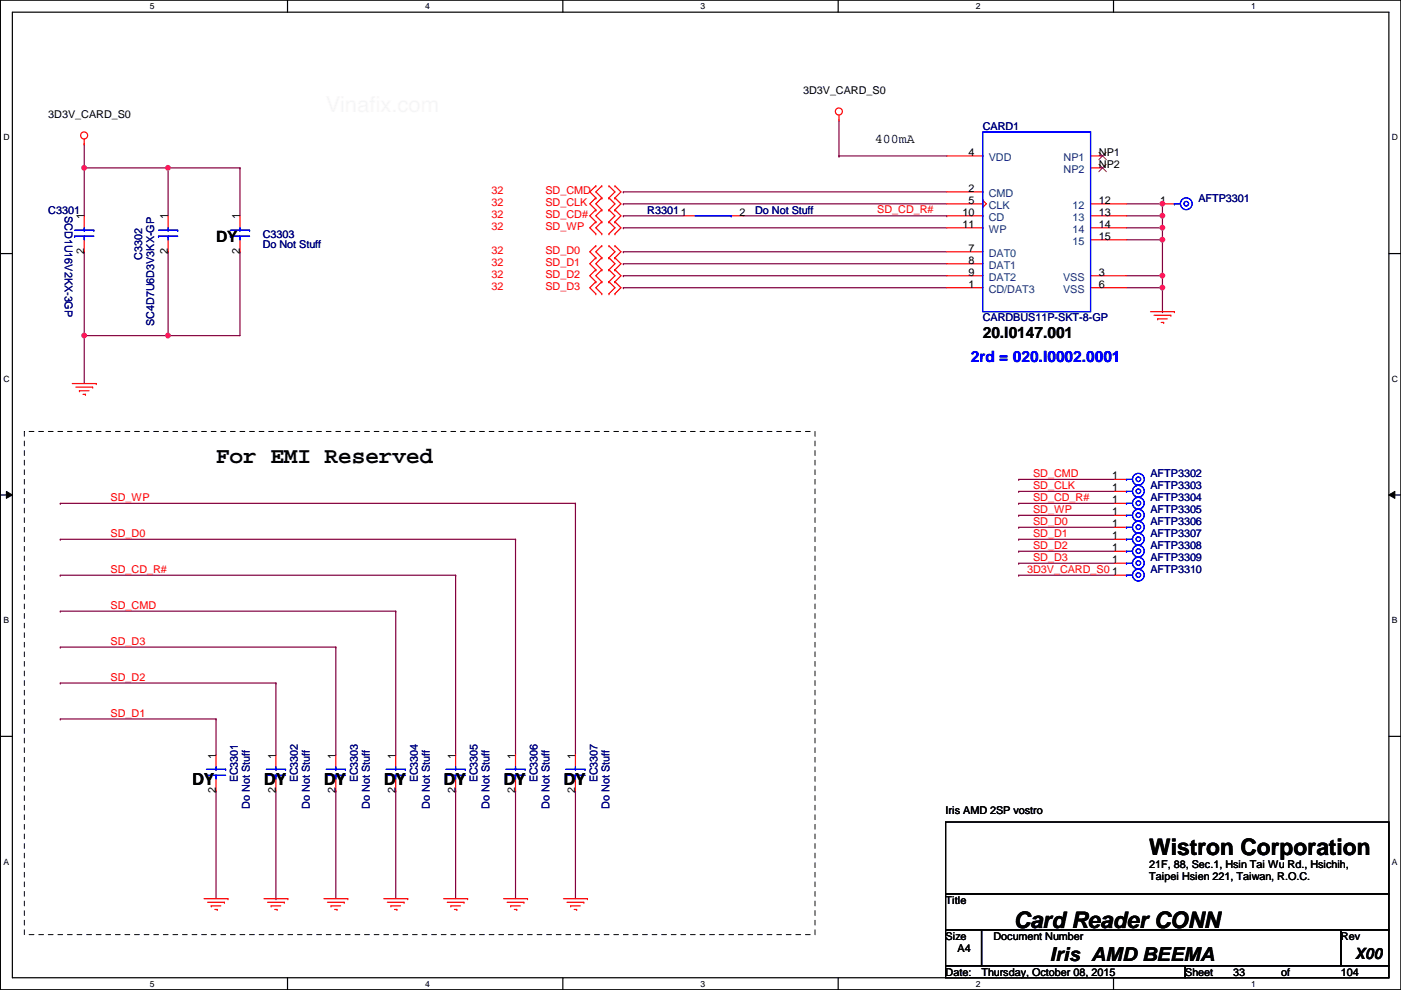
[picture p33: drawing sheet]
<svg xmlns="http://www.w3.org/2000/svg" width="297mm" height="210mm" viewBox="0 0 297 210" stroke-linecap="round" stroke-linejoin="round" font-family="sans-serif">
<defs><g id="words">
<g font-size="4.8">
<text x="45.8" y="98.1">For EMI Reserved</text>
<text x="243.7" y="181.3">Wistron Corporation</text>
<text x="215" y="196.8">Card Reader CONN</text>
</g>
<g font-size="4.1">
<text x="40.7" y="166.5">DY</text>
<text x="56" y="166.5">DY</text>
<text x="68.7" y="166.5">DY</text>
<text x="81.4" y="166.5">DY</text>
<text x="94.1" y="166.5">DY</text>
<text x="106.8" y="166.5">DY</text>
<text x="119.5" y="166.5">DY</text>
<text x="222.6" y="203.7">Iris AMD BEEMA</text>
</g>
<g font-size="3.3">
<text x="45.8" y="51.4">DY</text>
<text x="208.4" y="71.7">20.I0147.001</text>
<text x="287.4" y="203.2">X00</text>
</g>
<text font-size="3.3" fill="#00f" x="205.8" y="76.8">2rd = 020.I0002.0001</text>
<text font-size="2.8" x="185.5" y="30.2">400mA</text>
<g font-size="2.3">
<text x="170.3" y="19.9">3D3V_CARD_S0</text>
<text x="10.2" y="25">3D3V_CARD_S0</text>
<text x="205.3" y="33">4</text>
<text x="233" y="33">NP1</text>
<text x="233" y="35.6">NP2</text>
<text x="205.3" y="40.6">2</text>
<text x="17.8" y="46.5" transform="rotate(-90 17.8 46.5)">1</text>
<text x="35.6" y="46.5" transform="rotate(-90 35.6 46.5)">1</text>
<text x="50.8" y="46.5" transform="rotate(-90 50.8 46.5)">1</text>
<text x="156.8" y="45.7">2</text>
<text x="204" y="45.7">10</text>
<text x="205.3" y="43.2">5</text>
<text x="233" y="43.2">12</text>
<text x="233" y="45.7">13</text>
<text x="246" y="43.2">1</text>
<text x="17.8" y="53.9" transform="rotate(-90 17.8 53.9)">2</text>
<text x="35.6" y="53.9" transform="rotate(-90 35.6 53.9)">2</text>
<text x="50.8" y="53.9" transform="rotate(-90 50.8 53.9)">2</text>
<text x="204" y="48.3">11</text>
<text x="205.3" y="53.3">7</text>
<text x="233" y="48.3">14</text>
<text x="233" y="50.8">15</text>
<text x="205.3" y="55.9">8</text>
<text x="205.3" y="58.4">9</text>
<text x="233" y="58.4">3</text>
<text x="205.3" y="61">1</text>
<text x="233" y="61">6</text>
<text x="235.8" y="101.6">1</text>
<text x="235.8" y="104.1">1</text>
<text x="235.8" y="106.7">1</text>
<text x="235.8" y="109.2">1</text>
<text x="235.8" y="111.8">1</text>
<text x="235.8" y="114.3">1</text>
<text x="235.8" y="116.8">1</text>
<text x="235.8" y="119.4">1</text>
<text x="235.8" y="121.9">1</text>
<text x="45.8" y="160.8" transform="rotate(-90 45.8 160.8)">1</text>
<text x="58.5" y="160.8" transform="rotate(-90 58.5 160.8)">1</text>
<text x="71.2" y="160.8" transform="rotate(-90 71.2 160.8)">1</text>
<text x="83.9" y="160.8" transform="rotate(-90 83.9 160.8)">1</text>
<text x="96.6" y="160.8" transform="rotate(-90 96.6 160.8)">1</text>
<text x="109.3" y="160.8" transform="rotate(-90 109.3 160.8)">1</text>
<text x="122" y="160.8" transform="rotate(-90 122 160.8)">1</text>
<text x="45.8" y="168.2" transform="rotate(-90 45.8 168.2)">2</text>
<text x="58.5" y="168.2" transform="rotate(-90 58.5 168.2)">2</text>
<text x="71.2" y="168.2" transform="rotate(-90 71.2 168.2)">2</text>
<text x="83.9" y="168.2" transform="rotate(-90 83.9 168.2)">2</text>
<text x="96.6" y="168.2" transform="rotate(-90 96.6 168.2)">2</text>
<text x="109.3" y="168.2" transform="rotate(-90 109.3 168.2)">2</text>
<text x="122" y="168.2" transform="rotate(-90 122 168.2)">2</text>
<text x="200.5" y="172.6">Iris AMD 2SP vostro</text>
<text x="243.7" y="184">21F, 88, Sec.1, Hsin Tai Wu Rd., Hsichih,</text>
<text x="200.5" y="191.6">Title</text>
<text x="243.7" y="186.6">Taipei Hsien 221, Taiwan, R.O.C.</text>
<text x="200.5" y="199.2">Size</text>
<text x="203" y="201.8">A4</text>
<text x="210.6" y="199.2">Document Number</text>
<text x="284.3" y="199.2">Rev</text>
<text x="200.5" y="206.8">Date:</text>
<text x="208.1" y="206.8">Thursday, October 08, 2015</text>
<text x="251.3" y="206.8">Sheet</text>
<text x="261.4" y="206.8">33</text>
<text x="271.6" y="206.8">of</text>
<text x="284.3" y="206.8">104</text>
</g>
<g font-size="2.3" fill="#000080">
<text x="208.4" y="27.5">CARD1</text>
<text x="10.2" y="45.3">C3301</text>
<text x="13.7" y="45.8" transform="rotate(90 13.7 45.8)">SCD1U16V2KX-3GP</text>
<text x="137.2" y="45.3">R33011</text>
<text x="160.1" y="45.3">Do Not Stuff</text>
<text x="254.1" y="42.8">AFTP3301</text>
<text x="55.7" y="50.4">C3303</text>
<text x="55.7" y="52.7">Do Not Stuff</text>
<text x="30.1" y="55.2" transform="rotate(-90 30.1 55.2)">C3302</text>
<text x="32.7" y="69.1" transform="rotate(-90 32.7 69.1)">SC4D7U6D3V3KX-GP</text>
<text x="208.4" y="68.2">CARDBUS11P-SKT-8-GP</text>
<text x="243.9" y="101.2">AFTP3302</text>
<text x="243.9" y="103.7">AFTP3303</text>
<text x="243.9" y="106.3">AFTP3304</text>
<text x="243.9" y="108.8">AFTP3305</text>
<text x="243.9" y="111.3">AFTP3306</text>
<text x="243.9" y="113.9">AFTP3307</text>
<text x="243.9" y="116.4">AFTP3308</text>
<text x="243.9" y="119">AFTP3309</text>
<text x="243.9" y="121.5">AFTP3310</text>
<text x="50.5" y="165.9" transform="rotate(-90 50.5 165.9)">EC3301</text>
<text x="63.2" y="165.9" transform="rotate(-90 63.2 165.9)">EC3302</text>
<text x="75.9" y="165.9" transform="rotate(-90 75.9 165.9)">EC3303</text>
<text x="88.6" y="165.9" transform="rotate(-90 88.6 165.9)">EC3304</text>
<text x="101.3" y="165.9" transform="rotate(-90 101.3 165.9)">EC3305</text>
<text x="114" y="165.9" transform="rotate(-90 114 165.9)">EC3306</text>
<text x="126.7" y="165.9" transform="rotate(-90 126.7 165.9)">EC3307</text>
<text x="53" y="171.5" transform="rotate(-90 53 171.5)">Do Not Stuff</text>
<text x="65.7" y="171.5" transform="rotate(-90 65.7 171.5)">Do Not Stuff</text>
<text x="78.4" y="171.5" transform="rotate(-90 78.4 171.5)">Do Not Stuff</text>
<text x="91.1" y="171.5" transform="rotate(-90 91.1 171.5)">Do Not Stuff</text>
<text x="103.8" y="171.5" transform="rotate(-90 103.8 171.5)">Do Not Stuff</text>
<text x="116.5" y="171.5" transform="rotate(-90 116.5 171.5)">Do Not Stuff</text>
<text x="129.2" y="171.5" transform="rotate(-90 129.2 171.5)">Do Not Stuff</text>
</g>
<g font-size="2.3" fill="#004080">
<text x="209.6" y="34.1">VDD</text>
<text x="225.5" y="34.1">NP1</text>
<text x="209.6" y="41.7">CMD</text>
<text x="225.5" y="36.7">NP2</text>
<text x="209.6" y="44.3">CLK</text>
<text x="209.6" y="46.8">CD</text>
<text x="227.4" y="44.3">12</text>
<text x="227.4" y="46.8">13</text>
<text x="209.6" y="49.4">WP</text>
<text x="227.4" y="49.4">14</text>
<text x="227.4" y="51.9">15</text>
<text x="209.6" y="54.4">DAT0</text>
<text x="209.6" y="57">DAT1</text>
<text x="209.6" y="59.5">DAT2</text>
<text x="225.4" y="59.5">VSS</text>
<text x="209.6" y="62.1">CD/DAT3</text>
<text x="225.4" y="62.1">VSS</text>
</g>
<g font-size="2.3" fill="#f00">
<text x="104.2" y="41.2">32</text>
<text x="115.7" y="41.2">SD_CMD</text>
<text x="104.2" y="43.8">32</text>
<text x="104.2" y="46.3">32</text>
<text x="115.7" y="43.8">SD_CLK</text>
<text x="115.7" y="46.3">SD_CD#</text>
<text x="186" y="45.3">SD_CD_R#</text>
<text x="104.2" y="53.9">32</text>
<text x="104.2" y="48.9">32</text>
<text x="115.7" y="53.9">SD_D0</text>
<text x="115.7" y="48.9">SD_WP</text>
<text x="104.2" y="56.5">32</text>
<text x="104.2" y="59">32</text>
<text x="115.7" y="56.5">SD_D1</text>
<text x="115.7" y="59">SD_D2</text>
<text x="104.2" y="61.6">32</text>
<text x="115.7" y="61.6">SD_D3</text>
<text x="219" y="101.1">SD_CMD</text>
<text x="23.4" y="106.2">SD_WP</text>
<text x="219" y="103.7">SD_CLK</text>
<text x="219" y="106.2">SD_CD_R#</text>
<text x="23.4" y="113.8">SD_D0</text>
<text x="219" y="108.8">SD_WP</text>
<text x="219" y="111.3">SD_D0</text>
<text x="219" y="113.8">SD_D1</text>
<text x="219" y="116.4">SD_D2</text>
<text x="219" y="118.9">SD_D3</text>
<text x="23.4" y="121.5">SD_CD_R#</text>
<text x="217.8" y="121.5">3D3V_CARD_S0</text>
<text x="23.4" y="129.1">SD_CMD</text>
<text x="23.4" y="136.7">SD_D3</text>
<text x="23.4" y="144.3">SD_D2</text>
<text x="23.4" y="151.9">SD_D1</text>
</g>
<g font-size="1.8">
<text x="31.8" y="1.9">5</text>
<text x="90.1" y="1.9">4</text>
<text x="148.5" y="1.9">3</text>
<text x="206.9" y="1.9">2</text>
<text x="265.3" y="1.9">1</text>
<text x=".7" y="29.8">D</text>
<text x="295.1" y="29.8">D</text>
<text x=".7" y="80.9">C</text>
<text x="295.1" y="80.9">C</text>
<text x=".7" y="132.1">B</text>
<text x="295.1" y="132.1">B</text>
<text x=".7" y="183.3">A</text>
<text x="295.1" y="183.3">A</text>
<text x="31.8" y="209.2">5</text>
<text x="90.1" y="209.2">4</text>
<text x="148.5" y="209.2">3</text>
<text x="206.9" y="209.2">2</text>
<text x="265.3" y="209.2">1</text>
</g>
</g></defs>
<path d="M.1 0h296.9v209.8h-296.9zM2.6 2.6h291.9v204.7h-291.9z" fill="none" stroke="#000" stroke-width=".25"/>
<g fill="#fff">
<path d="M31.8 .3h1v2h-1z"/>
<path d="M31.8 207.6h1v1.9h-1z"/>
</g>
<path d="M61 0v2.6M61 207.3v2.5" fill="none" stroke="#000" stroke-width=".25"/>
<g fill="#fff">
<path d="M90.1 .3h1v2h-1z"/>
<path d="M90.1 207.6h1v1.9h-1z"/>
</g>
<path d="M119.3 0v2.6M119.3 207.3v2.5" fill="none" stroke="#000" stroke-width=".25"/>
<g fill="#fff">
<path d="M148.5 .3h1v2h-1z"/>
<path d="M148.5 207.6h1v1.9h-1z"/>
</g>
<path d="M177.7 0v2.6M177.7 207.3v2.5" fill="none" stroke="#000" stroke-width=".25"/>
<g fill="#fff">
<path d="M206.9 .3h1v2h-1z"/>
<path d="M206.9 207.6h1v1.9h-1z"/>
</g>
<path d="M236.1 0v2.6M236.1 207.3v2.5" fill="none" stroke="#000" stroke-width=".25"/>
<g fill="#fff">
<path d="M265.3 .3h.9v2h-.9z"/>
<path d="M265.3 207.6h.9v1.9h-.9z"/>
<path d="M.7 28.2h1.3v1.9h-1.3z"/>
<path d="M295.1 28.2h1.3v1.9h-1.3z"/>
<path d="M.7 79.3h1.3v2h-1.3z"/>
<path d="M295.1 79.3h1.3v2h-1.3z"/>
</g>
<path d="M.1 53.8h2.5M294.5 53.8h2.5" fill="none" stroke="#000" stroke-width=".25"/>
<g fill="#fff">
<path d="M.7 130.5h1.2v2h-1.2z"/>
<path d="M295.1 130.5h1.2v2h-1.2z"/>
</g>
<path d="M.1 104.9h2.5M294.5 104.9h2.5" fill="none" stroke="#000" stroke-width=".25"/>
<path d="M1.4 104.2l1.2 .7-1.2 .8zM294.5 104.9l1.2-.7v1.5z" fill="#000"/>
<path d="M1.4 104.2l1.2 .7-1.2 .8zM294.5 104.9l1.2-.7v1.5z" fill="none" stroke="#000" stroke-width=".21"/>
<g fill="#fff">
<path d="M.7 181.7h1.2v2h-1.2z"/>
<path d="M295.1 181.7h1.2v2h-1.2z"/>
</g>
<path d="M.1 156.1h2.5M294.5 156.1h2.5" fill="none" stroke="#000" stroke-width=".25"/>
<path d="M17.9 35.6h.1M17.9 30.5h.1M17.9 30.5v15.3M17.9 35.6h17.7M17.9 53.4h.1M17.9 53.4v17.8" fill="none" stroke="#800040" stroke-width=".25"/>
<circle cx="17.8" cy="35.6" r=".49" fill="#f0f"/>
<circle cx="17.8" cy="35.6" r=".49" fill="none" stroke="#f0f" stroke-width=".25"/>
<path d="M35.6 35.6h.1M35.6 35.6v10.2M35.6 35.6h15.3M50.9 35.6h.1M50.9 35.6v10.2" fill="none" stroke="#800040" stroke-width=".25"/>
<circle cx="35.6" cy="35.6" r=".49" fill="#f0f"/>
<circle cx="35.6" cy="35.6" r=".49" fill="none" stroke="#f0f" stroke-width=".25"/>
<path d="M50.9 53.4h.1M50.9 53.4v17.8h-15.3M35.6 71.2h.1" fill="none" stroke="#800040" stroke-width=".25"/>
<circle cx="35.6" cy="71.1" r=".49" fill="#f0f"/>
<circle cx="35.6" cy="71.1" r=".49" fill="none" stroke="#f0f" stroke-width=".25"/>
<path d="M17.9 71.2h.1M17.9 71.2v10.1" fill="none" stroke="#800040" stroke-width=".25"/>
<circle cx="17.8" cy="71.1" r=".49" fill="#f0f"/>
<circle cx="17.8" cy="71.1" r=".49" fill="none" stroke="#f0f" stroke-width=".25"/>
<g fill="none" stroke="#800040" stroke-width=".25">
<path d="M35.6 53.4h.1M35.6 53.4v17.8h-17.7M132.2 40.7h.1M132.2 43.2h.1M132.2 45.8h.1M132.2 48.3h.1M132.2 40.7h68.5M132.2 43.2h68.5M132.2 45.8h12.7M132.2 48.3h68.5M157.6 45.8h43.1M200.7 45.8h.1"/>
<path d="M238.8 58.5h7.7M246.5 58.5h.1M246.5 58.5v2.5M17.9 71.2h.1M246.5 61h.1M12.8 114.3h.1M12.8 106.7h.1M12.8 114.3h96.5M12.8 106.7h109.2M109.3 114.3h.1M109.3 114.3v45.8M122 106.7h.1"/>
<path d="M122 106.7v53.4M216 104.2h.1M216 116.9h.1M216 106.7h.1M216 119.4h.1M216 101.6h.1M216 109.3h.1M216 111.8h.1M216 114.3h.1M216 114.3h20.3M216 106.7h20.3M216 104.2h20.3"/>
<path d="M216 116.9h20.3M216 119.4h20.3M216 101.6h20.3M216 109.3h20.3M216 111.8h20.3M12.8 137.2h.1M12.8 129.6h.1M12.8 122h.1M12.8 137.2h58.4M12.8 129.6h71.1M12.8 122h83.8M71.2 137.2h.1"/>
<path d="M71.2 137.2v22.9M83.9 129.6h.1M83.9 129.6v30.5M96.6 122h.1M96.6 122v38.1M216 122h.1M216 122h20.3M12.8 152.4h.1M12.8 144.8h.1M12.8 152.4h33M12.8 144.8h45.7M45.8 152.4h.1"/>
<path d="M45.8 152.4v7.7M58.5 144.8h.1M58.5 144.8v15.3M45.8 167.7h.1M45.8 167.7v22.8M58.5 167.7v22.8M71.2 167.7h.1M71.2 167.7v22.8M83.9 167.7h.1M83.9 167.7v22.8M96.6 167.7h.1M96.6 167.7v22.8"/>
<path d="M109.3 167.7h.1M109.3 167.7v22.8M122 167.7h.1M122 167.7v22.8M58.5 190.5h.1"/>
</g>
<circle cx="246.4" cy="61" r=".49" fill="#f0f"/>
<circle cx="246.4" cy="61" r=".49" fill="none" stroke="#f0f" stroke-width=".25"/>
<path d="M238.8 43.2h7.7M246.5 43.2h.1M238.8 61h7.7M246.5 61h.1M246.5 66.1h.1M246.5 61v5.1" fill="none" stroke="#800040" stroke-width=".25"/>
<circle cx="246.4" cy="43.2" r=".49" fill="#f0f"/>
<circle cx="246.4" cy="43.2" r=".49" fill="none" stroke="#f0f" stroke-width=".25"/>
<path d="M246.5 45.8h.1M246.5 43.2v2.6" fill="none" stroke="#800040" stroke-width=".25"/>
<circle cx="246.4" cy="45.7" r=".49" fill="#f0f"/>
<circle cx="246.4" cy="45.7" r=".49" fill="none" stroke="#f0f" stroke-width=".25"/>
<path d="M238.8 45.8h7.7M238.8 48.3h7.7M246.5 45.8h.1M246.5 48.3h.1M246.5 45.8v2.5" fill="none" stroke="#800040" stroke-width=".25"/>
<circle cx="246.4" cy="48.3" r=".49" fill="#f0f"/>
<circle cx="246.4" cy="48.3" r=".49" fill="none" stroke="#f0f" stroke-width=".25"/>
<path d="M246.5 50.8h.1M246.5 48.3v2.5" fill="none" stroke="#800040" stroke-width=".25"/>
<circle cx="246.4" cy="50.8" r=".49" fill="#f0f"/>
<circle cx="246.4" cy="50.8" r=".49" fill="none" stroke="#f0f" stroke-width=".25"/>
<path d="M238.8 50.8h7.7M246.5 50.8h.1M246.5 58.5h.1M246.5 50.8v7.7" fill="none" stroke="#800040" stroke-width=".25"/>
<circle cx="246.4" cy="58.4" r=".49" fill="#f0f"/>
<circle cx="246.4" cy="58.4" r=".49" fill="none" stroke="#f0f" stroke-width=".25"/>
<path d="M177.9 33.1h.1M177.9 25.4v7.7M177.9 33.1h22.8M132.2 53.4h.1M132.2 55.9h.1M132.2 58.5h.1M132.2 53.4h68.5M132.2 55.9h68.5M132.2 58.5h68.5M132.2 61h.1M132.2 61h68.5" fill="none" stroke="#800040" stroke-width=".25"/>
<g fill="none" stroke="#f00" stroke-width=".25">
<path d="M17.9 30.5h.1M17.9 29.5v1M126.3 39.4h.1M126.3 39.4l-1.3 1.3 1.3 1.3M127.6 39.4h.1M127.6 39.4l-1.3 1.3 1.3 1.3M129.1 39.4h.1M129.1 39.4l1.3 1.3-1.3 1.3M130.4 39.4h.1M130.4 39.4l1.3 1.3-1.3 1.3M177.9 25.4h.1M177.9 24.4v1"/>
<path d="M200.7 33.1h7.7M231.2 33.1h2.6M231.2 35.6h2.6M17.9 45.8v2.5M17.9 50.8v2.6M35.6 45.8v2.5M35.6 50.8v2.6M50.9 45.8v2.5M50.9 50.8v2.6M126.3 52.1h.1M126.3 54.7h.1M126.3 57.2h.1"/>
<path d="M126.3 59.7h.1M126.3 42h.1M126.3 44.5h.1M126.3 47h.1M126.3 49.6h.1M126.3 52.1l-1.3 1.3 1.3 1.3M126.3 54.7l-1.3 1.2 1.3 1.3M126.3 57.2l-1.3 1.3 1.3 1.2M126.3 59.7l-1.3 1.3 1.3 1.3M126.3 42l-1.3 1.2 1.3 1.3M126.3 47l-1.3 1.3 1.3 1.3M126.3 44.5l-1.3 1.3 1.3 1.2"/>
<path d="M127.6 54.7h.1M127.6 52.1h.1M127.6 57.2h.1M127.6 59.7h.1M127.6 42h.1M127.6 44.5h.1M127.6 49.6h.1M127.6 47h.1M127.6 52.1l-1.3 1.3 1.3 1.3M127.6 54.7l-1.3 1.2 1.3 1.3M127.6 57.2l-1.3 1.3 1.3 1.2M127.6 59.7l-1.3 1.3 1.3 1.3"/>
<path d="M127.6 42l-1.3 1.2 1.3 1.3M127.6 47l-1.3 1.3 1.3 1.3M127.6 44.5l-1.3 1.3 1.3 1.2M129.1 52.1h.1M129.1 54.7h.1M129.1 57.2h.1M129.1 59.7h.1M129.1 42h.1M129.1 44.5h.1M129.1 47h.1M129.1 49.6h.1M129.1 52.1l1.3 1.3-1.3 1.3"/>
<path d="M129.1 54.7l1.3 1.2-1.3 1.3M129.1 57.2l1.3 1.3-1.3 1.2M129.1 59.7l1.3 1.3-1.3 1.3M129.1 42l1.3 1.2-1.3 1.3M129.1 47l1.3 1.3-1.3 1.3M129.1 44.5l1.3 1.3-1.3 1.2M130.4 52.1h.1M130.4 54.7h.1M130.4 57.2h.1M130.4 59.7h.1M130.4 42h.1M130.4 44.5h.1"/>
<path d="M130.4 47h.1M130.4 49.6h.1M130.4 52.1l1.3 1.3-1.3 1.3M130.4 54.7l1.3 1.2-1.3 1.3M130.4 57.2l1.3 1.3-1.3 1.2M130.4 59.7l1.3 1.3-1.3 1.3M130.4 42l1.3 1.2-1.3 1.3M130.4 47l1.3 1.3-1.3 1.3M130.4 44.5l1.3 1.3-1.3 1.2M144.9 45.8h2.5M155 45.8h2.6M200.7 40.7h7.7"/>
<path d="M200.7 58.5h7.7M200.7 43.2h7.7M200.7 53.4h7.7M200.7 55.9h7.7M200.7 45.8h7.7M200.7 48.3h7.7M208.4 42.5l.7 .7-.7 .8M231.2 58.5h7.6M231.2 43.2h7.6M231.2 45.8h7.6M231.2 48.3h7.6M231.2 50.8h7.6"/>
<path d="M246.5 43.2h2.5M126.3 62.3h.1M127.6 62.3h.1M129.1 62.3h.1M130.4 62.3h.1M200.7 61h7.7M231.2 61h7.6M243.9 66.1h5.1M244.7 66.8h3.5M245.4 67.6h.1M245.4 67.6h2.1M246.2 68.4h.5"/>
<path d="M246.7 68.4h.1M248.2 66.8h.1M249 66.1h.1M15.3 81.3h5.1M16.1 82.1h3.5M16.8 82.8h.1M16.8 82.8h2.1M17.6 83.6h.5M18.1 83.6h.1M19.6 82.1h.1M20.4 81.3h.1M236.3 101.6h2.5"/>
<path d="M236.3 104.2h2.5M236.3 106.7h2.5M236.3 109.3h2.5M236.3 111.8h2.5M236.3 114.3h2.5M236.3 116.9h2.5M236.3 119.4h2.5M236.3 122h2.5M45.8 160.1v2.5M45.8 165.1v2.6M58.5 160.1v2.5M58.5 165.1v2.6"/>
<path d="M71.2 160.1v2.5M71.2 165.1v2.6M83.9 160.1v2.5M83.9 165.1v2.6M96.6 160.1v2.5M96.6 165.1v2.6M109.3 160.1v2.5M109.3 165.1v2.6M122 160.1v2.5M122 165.1v2.6M43.3 190.5h5M44 191.3h3.6"/>
<path d="M44.8 192.1h.1M44.8 192.1h2M45.5 192.8h.6M46.1 192.8h.1M47.6 191.3h.1M48.3 190.5h.1M56 190.5h5M56.7 191.3h3.6M57.5 192.1h.1M57.5 192.1h2M58.2 192.8h.6M58.8 192.8h.1"/>
<path d="M60.3 191.3h.1M61 190.5h.1M68.7 190.5h5M69.4 191.3h3.6M70.2 192.1h.1M70.2 192.1h2M70.9 192.8h.6M71.5 192.8h.1M73 191.3h.1M73.7 190.5h.1M81.4 190.5h5M82.1 191.3h3.6"/>
<path d="M82.9 192.1h.1M82.9 192.1h2M83.6 192.8h.6M84.2 192.8h.1M85.7 191.3h.1M86.4 190.5h.1M94.1 190.5h5M94.8 191.3h3.6M95.6 192.1h.1M95.6 192.1h2M96.3 192.8h.6M96.9 192.8h.1"/>
<path d="M98.4 191.3h.1M99.1 190.5h.1M106.8 190.5h5M107.5 191.3h3.6M108.3 192.1h.1M108.3 192.1h2M109 192.8h.6M109.6 192.8h.1M111.1 191.3h.1M111.8 190.5h.1M119.5 190.5h5M120.2 191.3h3.6"/>
<path d="M121 192.1h.1M121 192.1h2M121.7 192.8h.6M122.3 192.8h.1M123.8 191.3h.1M124.5 190.5h.1"/>
<circle cx="17.8" cy="28.7" r=".75"/>
<circle cx="177.9" cy="23.6" r=".75"/>
</g>
<path d="M200.5 174.3h94v15.2h-94zM200.5 189.5h94v7.6h-94zM200.5 197.1h7.6v7.7h-7.6zM208.1 197.1h76.2v7.7h-76.2zM284.3 197.1h10.2v7.7h-10.2zM200.5 204.8h50.8v2.5h-50.8zM251.3 204.8h43.2v2.5h-43.2z" fill="none" stroke="#000" stroke-width=".25"/>
<path d="M5.2 91.5h167.6v106.7h-167.6z" fill="none" stroke="#000" stroke-width=".21" stroke-dasharray="1 1 1 1 1 1 1 1"/>
<path d="M233 32.3l1.6 1.6M233 34.8l1.6 1.6M234.5 32.3l-1.5 1.6M234.5 34.8l-1.5 1.6" fill="none" stroke="#804000" stroke-width=".21"/>
<g fill="none" stroke="#00f" stroke-width=".25">
<path d="M208.4 28h22.8v38.1h-22.8zM15.8 50.1h.1M15.8 48.8h4.1M15.8 50.1h4.1M17.9 48.8h.1M17.9 50.1h.1M17.9 48.3v.5M17.9 50.1v.7M19.9 48.8h.1M33.6 50.1h.1M33.6 48.8h4.1M33.6 50.1h4.1"/>
<path d="M35.6 48.8h.1M35.6 50.1h.1M35.6 48.3v.5M35.6 50.1v.7M37.7 48.8h.1M48.8 50.1h.1M48.8 48.8h4.1M48.8 50.1h4.1M50.9 48.8h.1M50.9 50.1h.1M50.9 48.3v.5M50.9 50.1v.7"/>
<path d="M52.9 48.8h.1M147.4 45.8h7.6M155 45.8h.1M249 43.2h.1M249 43.2h1.3M238.8 101.6h.1M238.8 104.2h.1M238.8 106.7h.1M238.8 109.3h.1M238.8 111.8h.1M238.8 114.3h.1M238.8 116.9h.1"/>
<path d="M238.8 119.4h.1M238.8 101.6h1.3M238.8 104.2h1.3M238.8 106.7h1.3M238.8 109.3h1.3M238.8 111.8h1.3M238.8 114.3h1.3M238.8 116.9h1.3M238.8 119.4h1.3M238.8 122h.1M238.8 122h1.3M43.8 164.4h.1"/>
<path d="M43.8 163.1h4M43.8 164.4h4M45.8 163.1h.1M45.8 164.4h.1M45.8 162.6v.5M45.8 164.4v.7M47.8 163.1h.1M56.5 164.4h.1M56.5 163.1h4M56.5 164.4h4M58.5 163.1h.1M58.5 164.4h.1"/>
<path d="M58.5 162.6v.5M58.5 164.4v.7M60.5 163.1h.1M69.2 164.4h.1M69.2 163.1h4M69.2 164.4h4M71.2 163.1h.1M71.2 164.4h.1M71.2 162.6v.5M71.2 164.4v.7M73.2 163.1h.1M81.9 164.4h.1"/>
<path d="M81.9 163.1h4M81.9 164.4h4M83.9 163.1h.1M83.9 164.4h.1M83.9 162.6v.5M83.9 164.4v.7M85.9 163.1h.1M94.6 164.4h.1M94.6 163.1h4M94.6 164.4h4M96.6 163.1h.1M96.6 164.4h.1"/>
<path d="M96.6 162.6v.5M96.6 164.4v.7M98.6 163.1h.1M107.3 164.4h.1M107.3 163.1h4M107.3 164.4h4M109.3 163.1h.1M109.3 164.4h.1M109.3 162.6v.5M109.3 164.4v.7M111.3 163.1h.1M120 164.4h.1"/>
<path d="M120 163.1h4M120 164.4h4M122 163.1h.1M122 164.4h.1M122 162.6v.5M122 164.4v.7M124 163.1h.1"/>
<circle cx="251.5" cy="43.2" r=".49"/>
<circle cx="251.5" cy="43.2" r="1.25"/>
<circle cx="241.4" cy="116.9" r=".49"/>
<circle cx="241.4" cy="101.6" r=".49"/>
<circle cx="241.4" cy="104.2" r=".49"/>
<circle cx="241.4" cy="109.2" r=".49"/>
<circle cx="241.4" cy="119.4" r=".49"/>
<circle cx="241.4" cy="106.7" r=".49"/>
<circle cx="241.4" cy="114.3" r=".49"/>
<circle cx="241.4" cy="111.8" r=".49"/>
<circle cx="241.4" cy="104.2" r="1.25"/>
<circle cx="241.4" cy="114.3" r="1.25"/>
<circle cx="241.4" cy="101.6" r="1.25"/>
<circle cx="241.4" cy="119.4" r="1.25"/>
<circle cx="241.4" cy="109.2" r="1.25"/>
<circle cx="241.4" cy="106.7" r="1.25"/>
<circle cx="241.4" cy="111.8" r="1.25"/>
<circle cx="241.4" cy="116.9" r="1.25"/>
<circle cx="241.4" cy="121.9" r=".49"/>
<circle cx="241.4" cy="121.9" r="1.25"/>
</g>
<circle cx="17.8" cy="35.6" r=".49" fill="#f0f"/>
<circle cx="17.8" cy="35.6" r=".49" fill="none" stroke="#f0f" stroke-width=".25"/>
<circle cx="35.6" cy="35.6" r=".49" fill="#f0f"/>
<circle cx="35.6" cy="35.6" r=".49" fill="none" stroke="#f0f" stroke-width=".25"/>
<circle cx="35.6" cy="71.1" r=".49" fill="#f0f"/>
<circle cx="35.6" cy="71.1" r=".49" fill="none" stroke="#f0f" stroke-width=".25"/>
<circle cx="17.8" cy="71.1" r=".49" fill="#f0f"/>
<circle cx="17.8" cy="71.1" r=".49" fill="none" stroke="#f0f" stroke-width=".25"/>
<circle cx="246.4" cy="61" r=".49" fill="#f0f"/>
<circle cx="246.4" cy="61" r=".49" fill="none" stroke="#f0f" stroke-width=".25"/>
<circle cx="246.4" cy="43.2" r=".49" fill="#f0f"/>
<circle cx="246.4" cy="43.2" r=".49" fill="none" stroke="#f0f" stroke-width=".25"/>
<circle cx="246.4" cy="45.7" r=".49" fill="#f0f"/>
<circle cx="246.4" cy="45.7" r=".49" fill="none" stroke="#f0f" stroke-width=".25"/>
<circle cx="246.4" cy="48.3" r=".49" fill="#f0f"/>
<circle cx="246.4" cy="48.3" r=".49" fill="none" stroke="#f0f" stroke-width=".25"/>
<circle cx="246.4" cy="50.8" r=".49" fill="#f0f"/>
<circle cx="246.4" cy="50.8" r=".49" fill="none" stroke="#f0f" stroke-width=".25"/>
<circle cx="246.4" cy="58.4" r=".49" fill="#f0f"/>
<circle cx="246.4" cy="58.4" r=".49" fill="none" stroke="#f0f" stroke-width=".25"/>
<use href="#words"/>
</svg>
